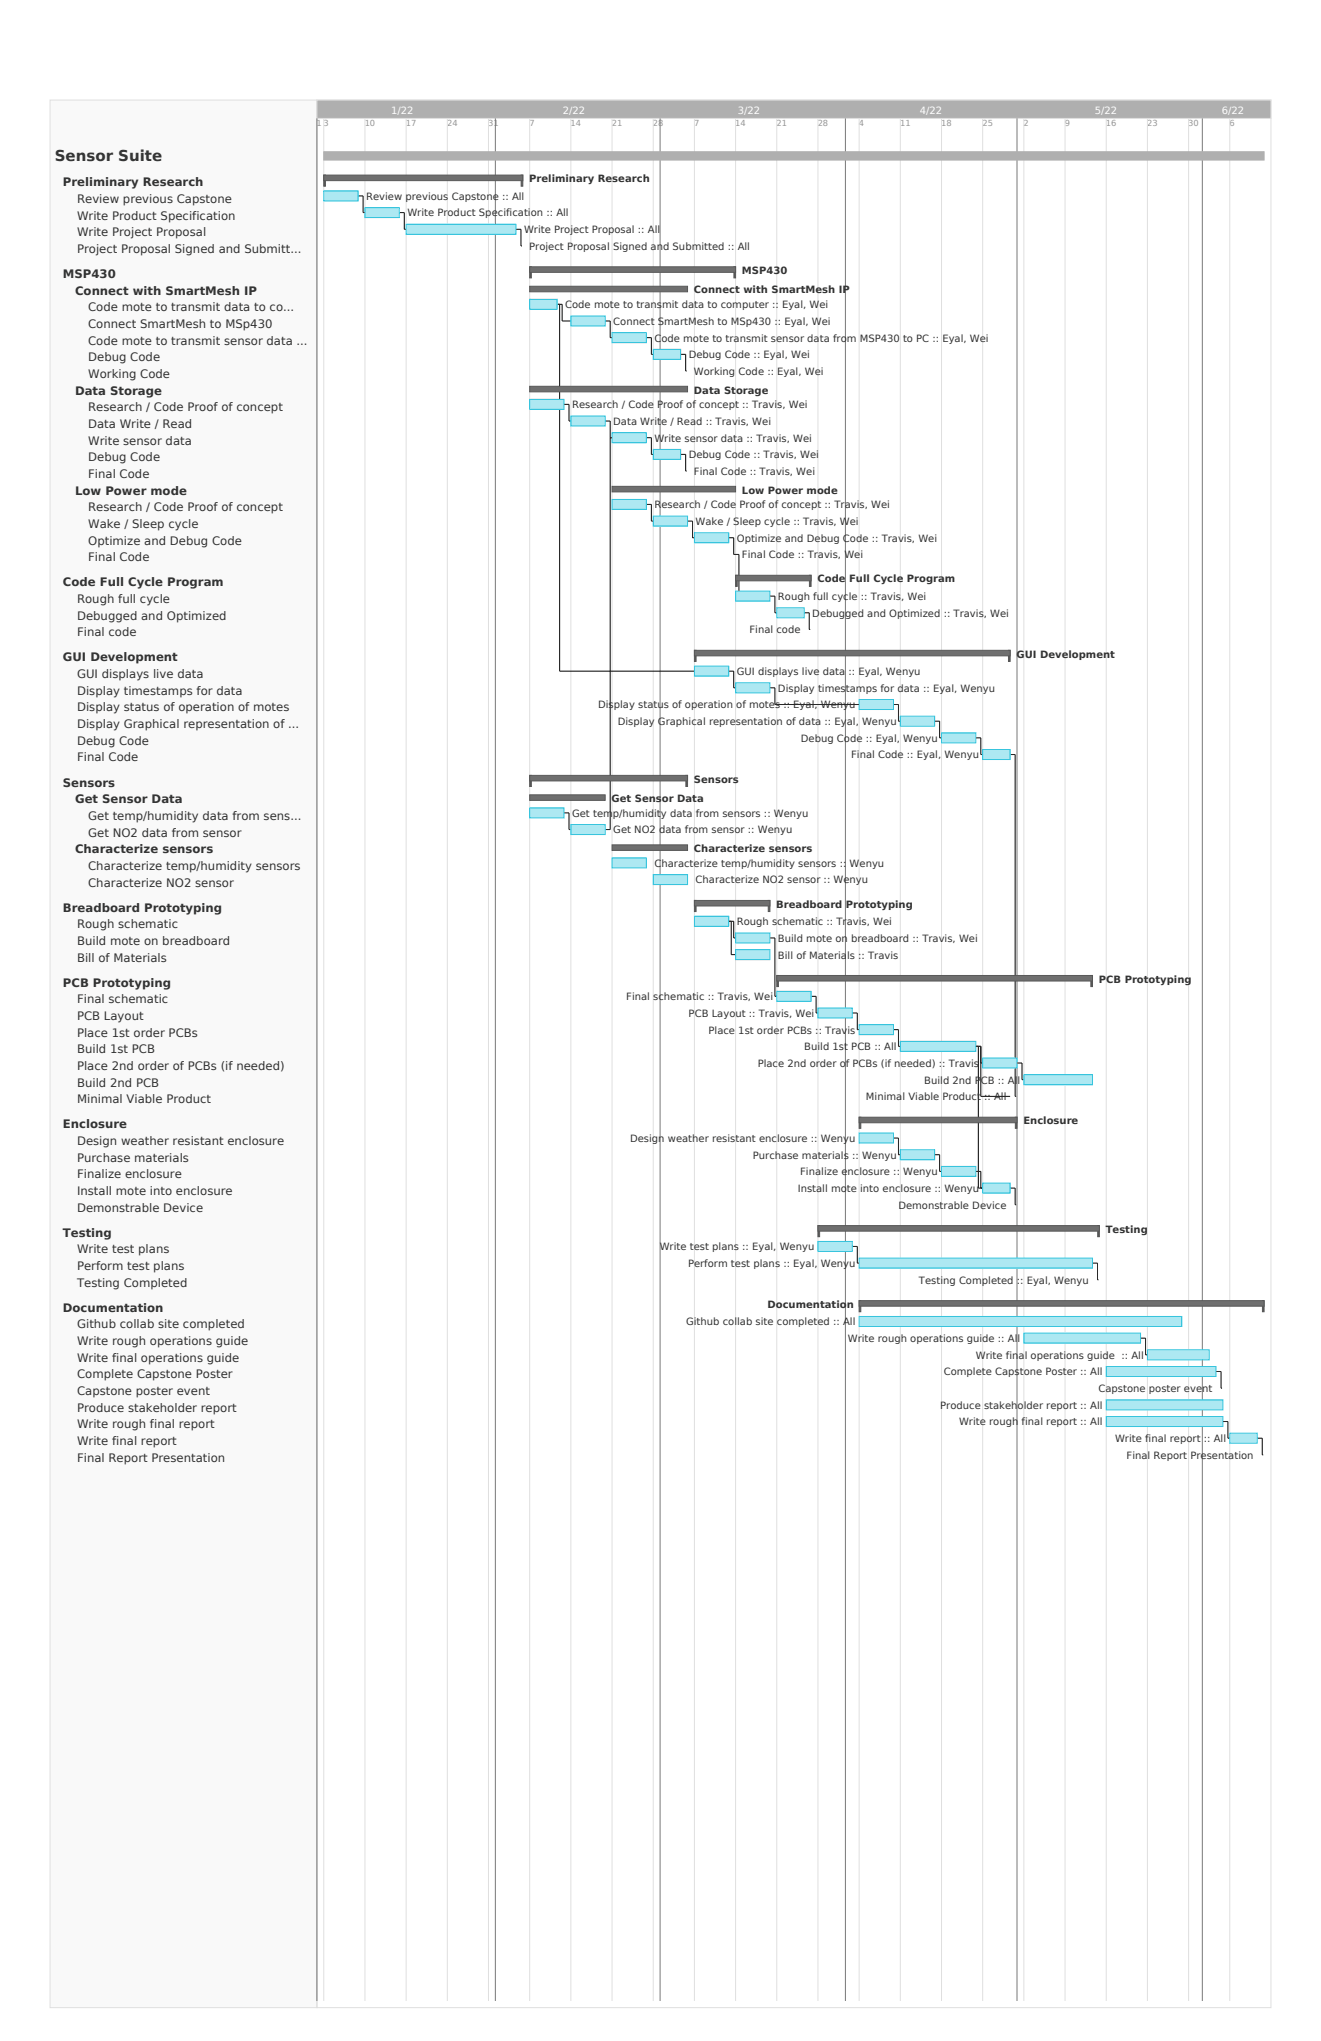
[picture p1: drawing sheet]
<svg xmlns="http://www.w3.org/2000/svg" width="279mm" height="432mm" viewBox="0 0 279 432" stroke-linecap="round" stroke-linejoin="round" font-family="sans-serif">
<defs><g id="words">
<text font-size="3.2" fill="#323232" x="11.6" y="34.1">Sensor Suite</text>
<g font-size="2.5" fill="#323232">
<text x="13.3" y="39.4">Preliminary Research</text>
<text x="16.3" y="42.9">Review previous Capstone</text>
<text x="16.3" y="46.5">Write Product Specification</text>
<text x="16.3" y="50">Write Project Proposal</text>
<text x="16.3" y="53.5">Project Proposal Signed and Submitt...</text>
<text x="13.3" y="58.8">MSP430</text>
<text x="15.9" y="62.3">Connect with SmartMesh IP</text>
<text x="18.7" y="65.9">Code mote to transmit data to co...</text>
<text x="18.7" y="69.4">Connect SmartMesh to MSp430</text>
<text x="18.7" y="72.9">Code mote to transmit sensor data ...</text>
<text x="18.7" y="76.4">Debug Code</text>
<text x="15.9" y="83.5">Data Storage</text>
<text x="18.7" y="80">Working Code</text>
<text x="18.7" y="87">Research / Code Proof of concept</text>
<text x="18.7" y="90.5">Data Write / Read</text>
<text x="18.7" y="94.1">Write sensor data</text>
<text x="18.7" y="97.6">Debug Code</text>
<text x="18.7" y="101.1">Final Code</text>
<text x="15.9" y="104.7">Low Power mode</text>
<text x="18.7" y="108.2">Research / Code Proof of concept</text>
<text x="18.7" y="111.7">Wake / Sleep cycle</text>
<text x="18.7" y="115.2">Optimize and Debug Code</text>
<text x="18.7" y="118.8">Final Code</text>
<text x="13.3" y="124.1">Code Full Cycle Program</text>
<text x="16.3" y="127.6">Rough full cycle</text>
<text x="16.3" y="131.1">Debugged and Optimized</text>
<text x="16.3" y="134.6">Final code</text>
<text x="13.3" y="139.9">GUI Development</text>
<text x="16.3" y="143.5">GUI displays live data</text>
<text x="16.3" y="147">Display timestamps for data</text>
<text x="16.3" y="150.5">Display status of operation of motes</text>
<text x="16.3" y="154">Display Graphical representation of ...</text>
<text x="16.3" y="157.6">Debug Code</text>
<text x="16.3" y="161.1">Final Code</text>
<text x="13.3" y="166.4">Sensors</text>
<text x="15.9" y="169.9">Get Sensor Data</text>
<text x="18.7" y="173.5">Get temp/humidity data from sens...</text>
<text x="18.7" y="177">Get NO2 data from sensor</text>
<text x="15.9" y="180.5">Characterize sensors</text>
<text x="18.7" y="184">Characterize temp/humidity sensors</text>
<text x="18.7" y="187.6">Characterize NO2 sensor</text>
<text x="13.3" y="192.9">Breadboard Prototyping</text>
<text x="16.3" y="196.4">Rough schematic</text>
<text x="16.3" y="199.9">Build mote on breadboard</text>
<text x="16.3" y="203.4">Bill of Materials</text>
<text x="13.3" y="208.7">PCB Prototyping</text>
<text x="16.3" y="212.3">Final schematic</text>
<text x="16.3" y="215.8">PCB Layout</text>
<text x="16.3" y="219.3">Place 1st order PCBs</text>
<text x="16.3" y="222.8">Build 1st PCB</text>
<text x="16.3" y="226.4">Place 2nd order of PCBs (if needed)</text>
<text x="16.3" y="229.9">Build 2nd PCB</text>
<text x="16.3" y="233.4">Minimal Viable Product</text>
<text x="13.3" y="238.7">Enclosure</text>
<text x="16.3" y="242.2">Design weather resistant enclosure</text>
<text x="16.3" y="245.8">Purchase materials</text>
<text x="16.3" y="249.3">Finalize enclosure</text>
<text x="16.3" y="252.8">Install mote into enclosure</text>
<text x="16.3" y="256.4">Demonstrable Device</text>
<text x="13.3" y="261.6">Testing</text>
<text x="16.3" y="265.2">Write test plans</text>
<text x="16.3" y="268.7">Perform test plans</text>
<text x="16.3" y="272.2">Testing Completed</text>
<text x="13.3" y="277.5">Documentation</text>
<text x="16.3" y="281">Github collab site completed</text>
<text x="16.3" y="284.6">Write rough operations guide</text>
<text x="16.3" y="288.1">Write final operations guide</text>
<text x="16.3" y="291.6">Complete Capstone Poster</text>
<text x="16.3" y="295.2">Capstone poster event</text>
<text x="16.3" y="298.7">Produce stakeholder report</text>
<text x="16.3" y="302.2">Write rough final report</text>
<text x="16.3" y="305.7">Write final report</text>
<text x="16.3" y="309.3">Final Report Presentation</text>
</g>
<g font-size="2.1" fill="#fff">
<text x="82.7" y="24.1">1/22</text>
<text x="119" y="24.1">2/22</text>
<text x="156.1" y="24.1">3/22</text>
<text x="194.5" y="24.1">4/22</text>
<text x="231.5" y="24.1">5/22</text>
<text x="258.4" y="24.1">6/22</text>
</g>
<g font-size="2.1" fill="#323232">
<text x="111.9" y="38.6">Preliminary Research</text>
<text x="77.4" y="42.3">Review previous Capstone :: All</text>
<text x="86.2" y="45.8">Write Product Specification :: All</text>
<text x="110.8" y="49.3">Write Project Proposal :: All</text>
<text x="111.9" y="52.9">Project Proposal Signed and Submitted :: All</text>
<text x="156.9" y="58">MSP430</text>
<text x="119.5" y="65.2">Code mote to transmit data to computer :: Eyal, Wei</text>
<text x="146.8" y="62.1">Connect with SmartMesh IP</text>
<text x="129.7" y="68.7">Connect SmartMesh to MSp430 :: Eyal, Wei</text>
<text x="138.4" y="72.3">Code mote to transmit sensor data from MSP430 to PC :: Eyal, Wei</text>
<text x="145.7" y="75.8">Debug Code :: Eyal, Wei</text>
<text x="146.8" y="79.3">Working Code :: Eyal, Wei</text>
<text x="146.8" y="83.3">Data Storage</text>
<text x="121" y="86.4">Research / Code Proof of concept :: Travis, Wei</text>
<text x="129.7" y="89.9">Data Write / Read :: Travis, Wei</text>
<text x="138.4" y="93.4">Write sensor data :: Travis, Wei</text>
<text x="145.7" y="97">Debug Code :: Travis, Wei</text>
<text x="146.8" y="100.5">Final Code :: Travis, Wei</text>
<text x="138.4" y="107.5">Research / Code Proof of concept :: Travis, Wei</text>
<text x="156.9" y="104.4">Low Power mode</text>
<text x="147.1" y="111.1">Wake / Sleep cycle :: Travis, Wei</text>
<text x="155.8" y="114.6">Optimize and Debug Code :: Travis, Wei</text>
<text x="156.9" y="118.1">Final Code :: Travis, Wei</text>
<text x="172.9" y="123.2">Code Full Cycle Program</text>
<text x="164.5" y="126.9">Rough full cycle :: Travis, Wei</text>
<text x="171.8" y="130.5">Debugged and Optimized :: Travis, Wei</text>
<text x="158.5" y="134">Final code</text>
<text x="155.8" y="142.8">GUI displays live data :: Eyal, Wenyu</text>
<text x="215" y="139.1">GUI Development</text>
<text x="126.5" y="149.9">Display status of operation of motes :: Eyal, Wenyu</text>
<text x="164.5" y="146.3">Display timestamps for data :: Eyal, Wenyu</text>
<text x="130.7" y="153.4">Display Graphical representation of data :: Eyal, Wenyu</text>
<text x="169.4" y="156.9">Debug Code :: Eyal, Wenyu</text>
<text x="180" y="160.5">Final Code :: Eyal, Wenyu</text>
<text x="146.8" y="165.6">Sensors</text>
<text x="121" y="172.8">Get temp/humidity data from sensors :: Wenyu</text>
<text x="129.4" y="169.7">Get Sensor Data</text>
<text x="129.7" y="176.3">Get NO2 data from sensor :: Wenyu</text>
<text x="138.4" y="183.4">Characterize temp/humidity sensors :: Wenyu</text>
<text x="146.8" y="180.3">Characterize sensors</text>
<text x="147.1" y="186.9">Characterize NO2 sensor :: Wenyu</text>
<text x="155.8" y="195.7">Rough schematic :: Travis, Wei</text>
<text x="164.2" y="192">Breadboard Prototyping</text>
<text x="164.5" y="199.3">Build mote on breadboard :: Travis, Wei</text>
<text x="164.5" y="202.8">Bill of Materials :: Travis</text>
<text x="232.4" y="207.9">PCB Prototyping</text>
<text x="132.5" y="211.6">Final schematic :: Travis, Wei</text>
<text x="145.7" y="215.1">PCB Layout :: Travis, Wei</text>
<text x="149.9" y="218.7">Place 1st order PCBs :: Travis</text>
<text x="160.3" y="225.7">Place 2nd order of PCBs (if needed) :: Travis</text>
<text x="170.1" y="222.2">Build 1st PCB :: All</text>
<text x="183.2" y="232.8">Minimal Viable Product :: All</text>
<text x="195.5" y="229.2">Build 2nd PCB :: All</text>
<text x="216.5" y="237.9">Enclosure</text>
<text x="133.3" y="241.6">Design weather resistant enclosure :: Wenyu</text>
<text x="159.2" y="245.1">Purchase materials :: Wenyu</text>
<text x="169.2" y="248.6">Finalize enclosure :: Wenyu</text>
<text x="168.7" y="252.2">Install mote into enclosure :: Wenyu</text>
<text x="190" y="255.7">Demonstrable Device</text>
<text x="233.9" y="260.8">Testing</text>
<text x="139.5" y="264.5">Write test plans :: Eyal, Wenyu</text>
<text x="145.5" y="268">Perform test plans :: Eyal, Wenyu</text>
<text x="194.4" y="271.6">Testing Completed :: Eyal, Wenyu</text>
<text x="145.1" y="280.4">Github collab site completed :: All</text>
<text x="162.3" y="276.7">Documentation</text>
<text x="179.3" y="283.9">Write rough operations guide :: All</text>
<text x="206.4" y="287.5">Write final operations guide :: All</text>
<text x="199.6" y="291">Complete Capstone Poster :: All</text>
<text x="198.9" y="298">Produce stakeholder report :: All</text>
<text x="232.3" y="294.5">Capstone poster event</text>
<text x="202.8" y="301.6">Write rough final report :: All</text>
<text x="235.8" y="305.1">Write final report :: All</text>
<text x="238.3" y="308.6">Final Report Presentation</text>
</g>
<g font-size="1.8" fill="#969696">
<text x="67" y="26.8">1</text>
<text x="68.4" y="26.8">3</text>
<text x="77.1" y="26.8">10</text>
<text x="85.8" y="26.8">17</text>
<text x="94.6" y="26.8">24</text>
<text x="103.3" y="26.8">31</text>
<text x="112" y="26.8">7</text>
<text x="120.7" y="26.8">14</text>
<text x="129.4" y="26.8">21</text>
<text x="138.1" y="26.8">28</text>
<text x="146.8" y="26.8">7</text>
<text x="155.5" y="26.8">14</text>
<text x="164.2" y="26.8">21</text>
<text x="172.9" y="26.8">28</text>
<text x="181.7" y="26.8">4</text>
<text x="190.4" y="26.8">11</text>
<text x="199.1" y="26.8">18</text>
<text x="207.8" y="26.8">25</text>
<text x="216.5" y="26.8">2</text>
<text x="225.2" y="26.8">9</text>
<text x="233.9" y="26.8">16</text>
<text x="242.6" y="26.8">23</text>
<text x="251.3" y="26.8">30</text>
<text x="260" y="26.8">6</text>
</g>
</g></defs>
<path d="M10.6 21.2h56.4v403.5h-56.4z" fill="#f9f9f9" stroke="#dfdfdf" stroke-width=".21"/>
<path d="M67 21.2h201.8v403.5h-201.8z" fill="none" stroke="#dfdfdf" stroke-width=".21"/>
<path d="M67 21.2h201.8v3.8h-201.8z" fill="#afafaf" stroke="#dfdfdf" stroke-width=".21"/>
<path d="M67 25v398.3M104.8 25v398.3M139.6 25v398.3M178.8 25v398.3M215.1 25v398.3M254.3 25v398.3" fill="none" stroke="#787878" stroke-width=".21"/>
<g fill="none" stroke="#dfdfdf" stroke-width=".21">
<path d="M68.5 25v398.3M77.2 25v398.3M85.9 25v398.3M94.6 25v398.3M103.3 25v398.3M112 25v398.3M120.7 25v398.3M129.5 25v398.3M138.2 25v398.3M146.9 25v398.3M155.6 25v398.3M164.3 25v398.3"/>
<path d="M173 25v398.3M181.7 25v398.3M190.4 25v398.3M199.1 25v398.3M207.8 25v398.3M216.6 25v398.3M225.3 25v398.3M234 25v398.3M242.7 25v398.3M251.4 25v398.3M260.1 25v398.3"/>
</g>
<g fill="none" stroke="#000" stroke-width=".21">
<path d="M75.7 41.5h1.1v3.5h.4M84.4 45h1.1v3.5h.4M109.1 48.5h1.1v3.5M110.2 52h.1M117.8 64.4h1.1v3.5h1.8M118.4 64.4v77.6h28.5M128 67.9h1.1v3.5h.4M136.7 71.4h1.1v3.6h.4M144 75h1v3.5M145 78.5h.1M119.3 85.5h1v3.6h.4M128 89.1h1.1v86.4h-1.1"/>
<path d="M129.1 92.6h.4M136.7 92.6h1.1v3.5h.4M144 96.1h1v3.6M145 99.7h.1M136.7 106.7h1.1v3.5h.4M145.4 110.2h1.1v3.6h.4M154.1 113.8h1.1v3.5M155.2 117.3h.1M155.2 117.3h1.1v8.8h-.7M162.8 126.1h1.1v3.5h.4M170.1 129.6h1.1v3.6M171.2 133.2h.1"/>
<path d="M154.1 142h1.1v3.5h.4M162.8 145.5h1.1v3.5h17.8M189 149h1v3.6h.4M197.7 152.6h1v3.5h.4M206.4 156.1h1.1v3.5h.3M213.7 159.6h1v72.4M119.3 172h1v3.5h.4M154.1 194.9h1.1v3.5h.4M154.7 194.9v7.1h.9M162.8 198.4h1.1v12.4h.4M171.6 210.8h1v3.5h.4M180.3 214.3h1v3.5h.4"/>
<path d="M189 217.8h1v3.6h.4M206.4 221.4h1.1v10.6h6.2M206.9 221.4v30h.9M207.5 224.9h.3M214.7 232h.1M215.1 224.9h1.1v3.5h.4M189 240.8h1v3.5h.4M197.7 244.3h1v3.5h.4M206.4 247.8h1.1v3.6M213.7 251.4h1v3.5M214.7 254.9h.1M180.3 263.7h1v3.5h.4"/>
<path d="M231.1 267.2h1v3.6M232.1 270.8h.1M241.2 283.1h1.1v3.5h.4M257.2 290.2h1.1v3.5M258.3 293.7h.1M258.7 300.7h1v3.6h.4M265.9 304.3h1.1v3.5M267 307.8h.1"/>
</g>
<path d="M68.5 32.1h198.9v1.8h-198.9z" fill="#afafaf" stroke="#afafaf" stroke-width=".21"/>
<g fill="#585858" stroke="#585858" stroke-width=".21">
<path d="M68.5 37h.3v2.4h-.3z"/>
<path d="M110.2 37h.4v2.4h-.4z"/>
</g>
<path d="M68.5 37h42.1v1.2h-42.1z" fill="#6f6f6f" stroke="#585858" stroke-width=".21"/>
<g fill="#ade8f2" stroke="#26c0db" stroke-width=".21">
<path d="M68.5 40.4h7.2v2.1h-7.2z"/>
<path d="M77.2 43.9h7.2v2.1h-7.2z"/>
<path d="M85.9 47.4h23.2v2.2h-23.2z"/>
</g>
<g fill="#585858" stroke="#585858" stroke-width=".21">
<path d="M112 56.4h.4v2.4h-.4z"/>
<path d="M155.2 56.4h.4v2.4h-.4z"/>
</g>
<g fill="#6f6f6f" stroke="#585858" stroke-width=".21">
<path d="M112 56.4h43.6v1.2h-43.6z"/>
<path d="M112 60.6h33.4v1.1h-33.4z"/>
</g>
<g fill="#ade8f2" stroke="#26c0db" stroke-width=".21">
<path d="M112 63.3h5.8v2.1h-5.8z"/>
<path d="M120.7 66.9h7.3v2.1h-7.3z"/>
<path d="M129.5 70.4h7.2v2.1h-7.2z"/>
<path d="M138.2 73.9h5.8v2.1h-5.8z"/>
</g>
<path d="M112 81.7h33.4v1.2h-33.4z" fill="#6f6f6f" stroke="#585858" stroke-width=".21"/>
<g fill="#ade8f2" stroke="#26c0db" stroke-width=".21">
<path d="M112 84.5h7.3v2.1h-7.3z"/>
<path d="M120.7 88h7.3v2.1h-7.3z"/>
<path d="M129.5 91.5h7.2v2.2h-7.2z"/>
<path d="M138.2 95.1h5.8v2.1h-5.8z"/>
</g>
<path d="M129.5 102.9h26.1v1.2h-26.1z" fill="#6f6f6f" stroke="#585858" stroke-width=".21"/>
<g fill="#ade8f2" stroke="#26c0db" stroke-width=".21">
<path d="M129.5 105.7h7.2v2.1h-7.2z"/>
<path d="M138.2 109.2h7.2v2.1h-7.2z"/>
<path d="M146.9 112.7h7.2v2.1h-7.2z"/>
</g>
<g fill="#585858" stroke="#585858" stroke-width=".21">
<path d="M155.6 121.7h.3v2.4h-.3z"/>
<path d="M171.2 121.7h.4v2.4h-.4z"/>
</g>
<path d="M155.6 121.7h16v1.2h-16z" fill="#6f6f6f" stroke="#585858" stroke-width=".21"/>
<g fill="#ade8f2" stroke="#26c0db" stroke-width=".21">
<path d="M155.6 125.1h7.2v2.1h-7.2z"/>
<path d="M164.3 128.6h5.8v2.1h-5.8z"/>
</g>
<g fill="#585858" stroke="#585858" stroke-width=".21">
<path d="M146.9 137.6h.3v2.3h-.3z"/>
<path d="M213.3 137.6h.4v2.3h-.4z"/>
</g>
<path d="M146.9 137.6h66.8v1.2h-66.8z" fill="#6f6f6f" stroke="#585858" stroke-width=".21"/>
<g fill="#ade8f2" stroke="#26c0db" stroke-width=".21">
<path d="M146.9 140.9h7.2v2.2h-7.2z"/>
<path d="M155.6 144.5h7.2v2.1h-7.2z"/>
<path d="M181.7 148h7.3v2.1h-7.3z"/>
<path d="M190.4 151.5h7.3v2.1h-7.3z"/>
<path d="M199.1 155h7.3v2.2h-7.3z"/>
<path d="M207.8 158.6h5.9v2.1h-5.9z"/>
</g>
<g fill="#585858" stroke="#585858" stroke-width=".21">
<path d="M112 164h.4v2.4h-.4z"/>
<path d="M145.1 164h.3v2.4h-.3z"/>
</g>
<g fill="#6f6f6f" stroke="#585858" stroke-width=".21">
<path d="M112 164h33.4v1.2h-33.4z"/>
<path d="M112 168.2h16v1.1h-16z"/>
</g>
<g fill="#ade8f2" stroke="#26c0db" stroke-width=".21">
<path d="M112 170.9h7.3v2.1h-7.3z"/>
<path d="M120.7 174.4h7.3v2.2h-7.3z"/>
</g>
<path d="M129.5 178.7h15.9v1.2h-15.9z" fill="#6f6f6f" stroke="#585858" stroke-width=".21"/>
<g fill="#ade8f2" stroke="#26c0db" stroke-width=".21">
<path d="M129.5 181.5h7.2v2.1h-7.2z"/>
<path d="M138.2 185h7.2v2.1h-7.2z"/>
</g>
<g fill="#585858" stroke="#585858" stroke-width=".21">
<path d="M146.9 190.5h.3v2.4h-.3z"/>
<path d="M162.5 190.5h.3v2.4h-.3z"/>
</g>
<path d="M146.9 190.5h15.9v1.2h-15.9z" fill="#6f6f6f" stroke="#585858" stroke-width=".21"/>
<g fill="#ade8f2" stroke="#26c0db" stroke-width=".21">
<path d="M146.9 193.9h7.2v2.1h-7.2z"/>
<path d="M155.6 197.4h7.2v2.1h-7.2z"/>
<path d="M155.6 200.9h7.2v2.1h-7.2z"/>
</g>
<g fill="#585858" stroke="#585858" stroke-width=".21">
<path d="M164.3 206.4h.3v2.3h-.3z"/>
<path d="M230.7 206.4h.4v2.3h-.4z"/>
</g>
<path d="M164.3 206.4h66.8v1.2h-66.8z" fill="#6f6f6f" stroke="#585858" stroke-width=".21"/>
<g fill="#ade8f2" stroke="#26c0db" stroke-width=".21">
<path d="M164.3 209.7h7.3v2.1h-7.3z"/>
<path d="M173 213.3h7.3v2.1h-7.3z"/>
<path d="M181.7 216.8h7.3v2.1h-7.3z"/>
<path d="M190.4 220.3h16v2.1h-16z"/>
<path d="M207.8 223.8h7.3v2.2h-7.3z"/>
<path d="M216.6 227.4h14.5v2.1h-14.5z"/>
</g>
<g fill="#585858" stroke="#585858" stroke-width=".21">
<path d="M181.7 236.4h.4v2.3h-.4z"/>
<path d="M214.8 236.4h.3v2.3h-.3z"/>
</g>
<path d="M181.7 236.4h33.4v1.1h-33.4z" fill="#6f6f6f" stroke="#585858" stroke-width=".21"/>
<g fill="#ade8f2" stroke="#26c0db" stroke-width=".21">
<path d="M181.7 239.7h7.3v2.1h-7.3z"/>
<path d="M190.4 243.2h7.3v2.2h-7.3z"/>
<path d="M199.1 246.8h7.3v2.1h-7.3z"/>
<path d="M207.8 250.3h5.9v2.1h-5.9z"/>
</g>
<g fill="#585858" stroke="#585858" stroke-width=".21">
<path d="M173 259.3h.4v2.3h-.4z"/>
<path d="M232.2 259.3h.3v2.3h-.3z"/>
</g>
<path d="M173 259.3h59.5v1.2h-59.5z" fill="#6f6f6f" stroke="#585858" stroke-width=".21"/>
<g fill="#ade8f2" stroke="#26c0db" stroke-width=".21">
<path d="M173 262.6h7.3v2.2h-7.3z"/>
<path d="M181.7 266.2h49.4v2.1h-49.4z"/>
</g>
<g fill="#585858" stroke="#585858" stroke-width=".21">
<path d="M181.7 275.2h.4v2.3h-.4z"/>
<path d="M267 275.2h.4v2.3h-.4z"/>
</g>
<path d="M181.7 275.2h85.7v1.1h-85.7z" fill="#6f6f6f" stroke="#585858" stroke-width=".21"/>
<g fill="#ade8f2" stroke="#26c0db" stroke-width=".21">
<path d="M181.7 278.5h68.2v2.1h-68.2z"/>
<path d="M216.6 282h24.6v2.2h-24.6z"/>
<path d="M242.7 285.6h13.1v2.1h-13.1z"/>
<path d="M234 289.1h23.2v2.1h-23.2z"/>
<path d="M234 296.2h24.7v2.1h-24.7z"/>
<path d="M234 299.7h24.7v2.1h-24.7z"/>
<path d="M260.1 303.2h5.8v2.1h-5.8z"/>
</g>
<use href="#words"/>
</svg>
